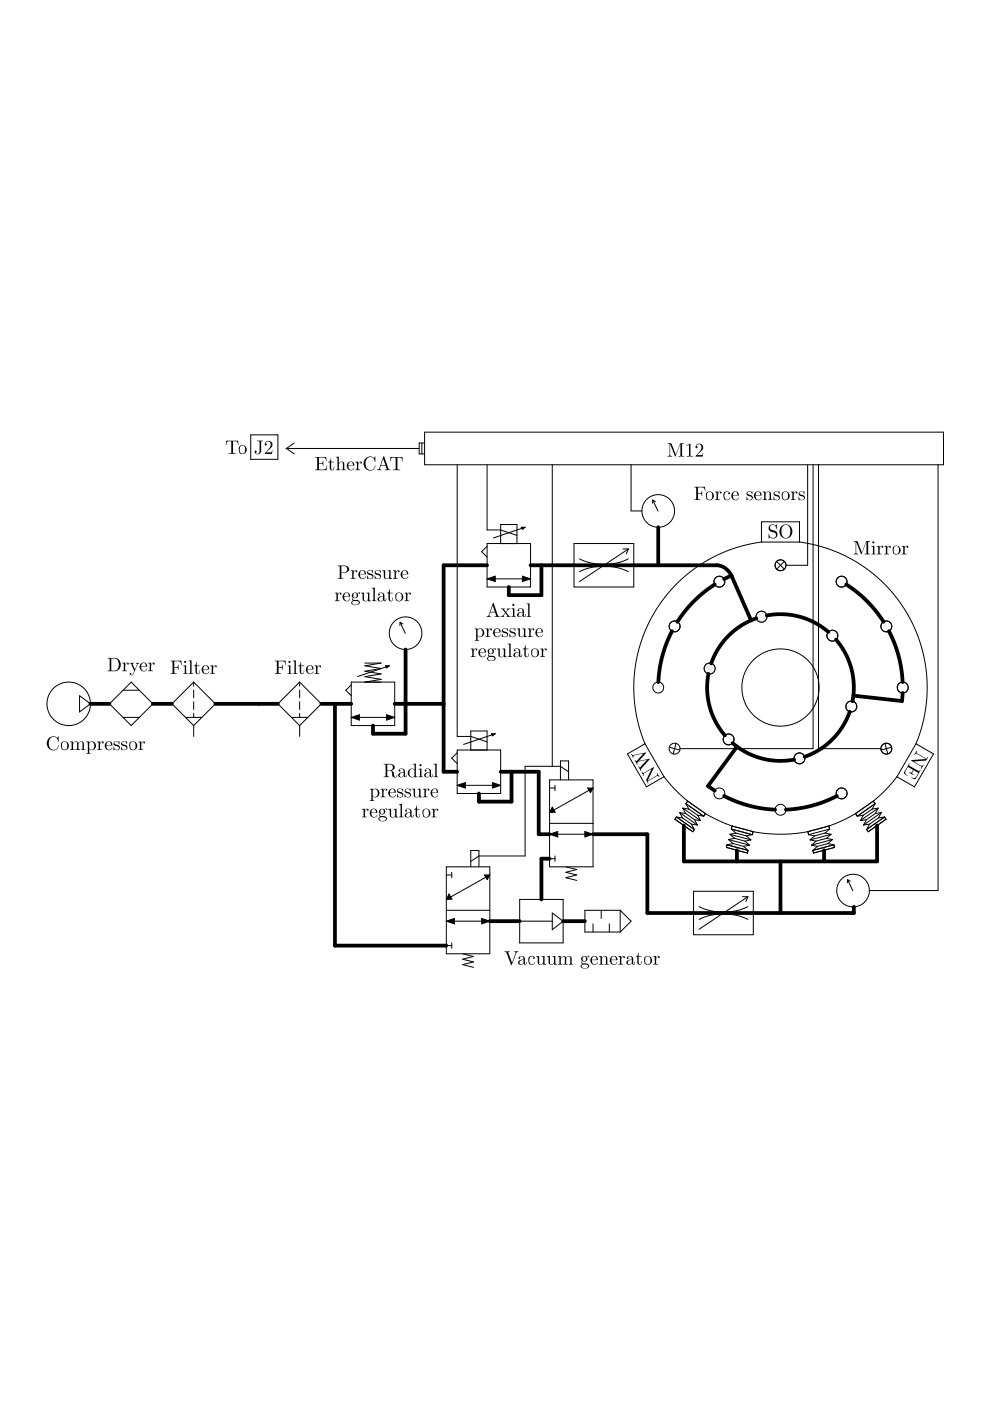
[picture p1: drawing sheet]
<svg xmlns="http://www.w3.org/2000/svg" width="210mm" height="297mm" viewBox="0 0 210 297" stroke-linecap="round" stroke-linejoin="round" font-family="sans-serif">
<path d="M141.5 94h.9l.9 2.4 .9-2.4h.8l-.4 .3v2.3l.4 .1v.1h-1.2v-.1l.5-.1v-2.5l-1.1 2.7-1.1-2.7v2.4l.4 .3h-1l.5-.4v-2.2l-.5-.1zM145.5 94.3l.9-.2v2.5l.5 .1v.1h-1.3v-.1l.5-.1v-2.3l-.6 .1zM147.7 94.3a.89 .89 0 0 1 1.3 .3 .89 .89 0 0 1-.5 1.2l-.7 .7h1.1l.2-.4-.1 .7h-1.5l.8-1a.86 .86 0 0 0 .5-.9 .86 .86 0 0 0-.6-.7l-.4 .1-.2 .3a.22 .22 0 0 1 .3 .2 .22 .22 0 0 1-.2 .2 .22 .22 0 0 1-.2-.2z" fill="#000"/>
<g fill="none" stroke="#000" stroke-width=".21">
<path d="M164.7 119l1.6 1.7M166.3 119l-1.6 1.7"/>
<circle cx="165.5" cy="119.8" r="1.15"/>
<circle cx="143" cy="132.8" r="1.15"/>
<circle cx="152.5" cy="123.3" r="1.15"/>
<circle cx="161.5" cy="130.7" r="1.15"/>
<circle cx="176.5" cy="134.8" r="1.15"/>
<circle cx="178.4" cy="123.3" r="1.15"/>
<circle cx="187.9" cy="132.8" r="1.15"/>
<circle cx="139.6" cy="145.8" r="1.15"/>
<circle cx="150.5" cy="141.7" r="1.15"/>
<circle cx="154.5" cy="156.8" r="1.15"/>
<circle cx="165.5" cy="145.8" r="8.2"/>
<circle cx="180.5" cy="149.8" r="1.15"/>
<circle cx="187.9" cy="158.7" r="1.15"/>
<circle cx="191.4" cy="145.8" r="1.15"/>
<circle cx="152.5" cy="168.2" r="1.15"/>
<circle cx="169.5" cy="160.8" r="1.15"/>
<circle cx="178.4" cy="168.2" r="1.15"/>
</g>
<g fill="#f2f2f2">
<circle cx="161.5" cy="130.7" r="1.15"/>
<circle cx="150.5" cy="141.7" r="1.15"/>
</g>
<g fill="none" stroke="#000" stroke-width=".21">
<path d="M53.2 92.2h5.7v5.2h-5.7zM60.6 95.1h28.3M60.7 95.1l1.7 1.1M62.4 93.9l-1.7 1.2M89.4 93.9v2.3M90 91.6h110v6.9h-110zM90 93.9h-1.1v2.3h1.1M96.9 98.5v57.6h2.9l3.5 1.2M103.3 98.5v13.9h2.9l3.4 1.1M117.1 98.5v64M133.8 98.5v9.8h2.3M171.2 98.5v21.3h-4.6"/>
<path d="M172.4 98.5v60.2h-28.2M173.5 98.5v60.2h13.3M198.9 98.5v90.3h-14.6M103.3 115.2h9.2v9.3h-9.2zM103.3 115.8l-1.2 1.2 1.2 1.1M106.2 115.2v-4h3.4v4M110.5 111.8h.8l-.5 .4zM111.3 111.8l-6.7 2.3M121.7 115.2h12.7v9.3h-12.7zM122.9 118.5a12.1 12.1 0 0 0 10.3 0M132.1 116.4h1.1M133.2 116.4l-10.3 6.9"/>
<path d="M133.2 116.4l-.4 1M138.4 106l1.1 2.4M138.4 106l-.1 .7M138.4 106l.6 .4M161.4 114.9l-3.5 .7-3.4 1.1-3.3 1.4-3 1.8-2.8 2.1-2.6 2.5-2.3 2.7-2 3-1.6 3.2-1.2 3.4-.8 3.4-.5 3.5v3.6l.4 3.6 .8 3.5 1.2 3.3M161.4 114.9v-4.3h8.1v4.3M161.4 114.9h8.1M169.5 114.9l3.5 .7 3.4 1 3.3 1.5 3.1 1.8 2.7 2.1 2.6 2.5 2.3 2.7 2 3 1.6 3.2 1.2 3.4 .9 3.4 .4 3.6v3.6l-.3 3.4-.8 3.5-1.2 3.4M84.8 131.9l1.1 2.4M84.8 131.9v.7M84.8 131.9l.6 .4M103.3 122.7h7.5"/>
<path d="M103.3 122.7l1.7-.5v1.1zM110.8 122.2l1.7 .5-1.7 .6zM122.9 121.2a12.1 12.1 0 0 1 10.3 0M16.9 147.5l2.3 1.7-2.3 1.8zM23.2 149.2l4.6-4.6 4.6 4.6-4.6 4.6zM26.1 152.1h3.4M26.1 146.3h3.4M39.3 152.1h3.5M41.1 144.6l-4.6 4.6 4.6 4.6M41.1 144.6l4.6 4.6-4.6 4.6M41.1 144.6v.9M41.1 146.3v1.6"/>
<path d="M41.1 148.8v1.6M41.1 151.3v.8M41.1 153.8v2.3M61.8 152.1h3.5M63.5 144.6l-4.6 4.6 4.6 4.6M63.5 144.6l4.6 4.6-4.6 4.6M63.5 144.6v.9M63.5 146.3v1.6M63.5 148.8v1.6M63.5 151.3v.8M63.5 153.8v2.3M74.5 144.6h9.2v9.2h-9.2z"/>
<path d="M74.5 152.1h7.5M74.5 152.1l1.7-.6v1.2zM74.5 145.2l-1.2 1.1 1.2 1.2M77.4 140.6h3.4l-3.4 .6 3.4 .5-3.4 .6 3.4 .6-3.4 .6 3.4 .5-3.4 .6M81.7 141.2h.8l-.5 .4zM82 151.5l1.7 .6-1.7 .6zM82.5 141.2l-6.7 2.2M96.9 159h9.3v9.2h-9.3zM96.9 159.6l-1.1 1.1 1.1 1.2M99.8 159v-4h3.5v4M104.2 155.6h.8l-.6 .4zM105 155.6l-6.7 2.2"/>
<path d="M136.8 157.7l-3.8 2.1 4.1 7 3.7-2.1M136.8 157.7l4 7M141.9 158.4l2.2 .6M143.3 157.6l-.6 2.2M187.6 157.6l.6 2.2M189 158.4l-2.2 .6M194.2 157.7l3.7 2.1-4 7-3.7-2.1M194.2 157.7l-4 7M96.9 166.5h7.5M96.9 166.5l1.8-.6v1.2zM104.4 165.9l1.8 .6-1.8 .6zM116.5 165.4h9.2v18.4h-9.2z"/>
<path d="M116.5 174.6h9.2M116.5 167.1h1.2M116.5 176.9h7.5M116.5 176.9l1.7-.6v1.1zM117.1 171.1l.6 1.1-1.2 .1zM117.7 166.5v1.2M118.8 165.4v-4.1h1.8v4.1M120.6 163.6l-1.8-1.1h-7.5v19h-9.8l-1.7 1.1M124 176.3l1.7 .6-1.7 .5zM124.6 167.1h1.1l-.5 1zM125.7 167.1l-9.2 5.2M140.8 164.7l2.3 2.7 2.7 2.5"/>
<path d="M143.4 173.2l-.3 .5 3.8 2.6 .3-.4M143.4 173.2l3.8 2.7M143.4 173.2l1.3 .2M144.1 172.3l1.3 .2M144.1 172.3l.6 1.1M144.1 172.3l3.8 2.6M144.7 173.4l1.9 1.3M144.8 171.3l.6 1.2M144.8 171.3l1.2 .2M144.8 171.3l3.7 2.7M145.4 172.5l1.9 1.3M145.4 170.4l3.8 2.6"/>
<path d="M145.4 170.4l.6 1.1M145.8 169.9l-.4 .5M145.8 169.9l3.8 2.6M146 171.5l1.9 1.4M146.6 174.7l1.3 .2M146.6 174.7l.6 1.2M147.3 173.8l1.2 .2M147.3 173.8l.6 1.1M147.9 172.9l1.3 .1M147.9 172.9l.6 1.1M149.6 172.5l2.8 1.5 2.8 1.1M149.6 172.5l-.4 .5"/>
<path d="M154.2 179.1l-.2 .6 4.5 1.2 .1-.6M154.2 179.1l4.4 1.2M154.5 178l.9 .9M154.5 178l4.4 1.2M154.8 176.9l.9 .8M154.8 176.9l4.4 1.2M155.1 175.8l4.4 1.2M155.1 175.8l.9 .8M155.2 175.1l-.1 .7M155.2 175.1l4.5 1.2M155.4 178.9l2.2 .6M155.4 178.9l-1.2 .2"/>
<path d="M155.7 177.7l2.2 .6M155.7 177.7l-1.2 .3M156 176.6l-1.2 .3M156 176.6l2.2 .6M157.6 179.5l1 .8M157.9 178.3l1 .9M158.2 177.2l1 .9M158.9 179.2l-1.3 .3M159.2 178.1l-1.3 .2M159.5 177l-1.3 .2M159.7 176.3l2.9 .4 2.9 .2 2.9-.2 2.9-.4M159.7 176.3l-.2 .7"/>
<path d="M171.3 176.3l.2 .7M171.5 177l1.2 .2M171.8 178.1l1.2 .2M172.1 179.2l1.2 .3M172.7 177.2l-.9 .9M173 178.3l-.9 .9M173.3 179.5l-1 .8M174.9 176.6l1.3 .3M174.9 176.6l-2.2 .6M175.2 177.7l1.3 .3M175.2 177.7l-2.2 .6M175.5 178.9l1.3 .2"/>
<path d="M175.5 178.9l-2.2 .6M175.7 175.1l.2 .7M175.7 175.1l-4.4 1.2M175.9 175.8l-1 .8M175.9 175.8l-4.4 1.2M176.2 176.9l-1 .8M176.2 176.9l-4.4 1.2M176.5 178l-1 .9M176.5 178l-4.4 1.2M176.8 179.1l.1 .6M176.8 179.1l-4.5 1.2M176.9 179.7l-4.4 1.2-.2-.6"/>
<path d="M181.4 172.5l-2.8 1.4-2.9 1.2M181.4 172.5l.4 .5M183 172.9l-1.2 .1M183 172.9l-.6 1.1M183.7 173.8l-1.3 .2M183.7 173.8l-.6 1.1M184.4 174.7l-1.3 .2M184.4 174.7l-.7 1.2M184.9 171.5l-1.9 1.4M185.2 169.9l-3.8 2.6M185.2 169.9l.3 .5M185.5 170.4l-3.7 2.6"/>
<path d="M185.5 170.4l-.6 1.1M185.6 172.5l-1.9 1.3M186.2 171.3l-.6 1.2M186.2 171.3l-1.3 .2M186.2 171.3l-3.8 2.7M186.2 173.4l-1.8 1.3M186.9 172.3l-1.3 .2M186.9 172.3l-.7 1.1M186.9 172.3l-3.8 2.6M187.5 173.2l.4 .5-3.8 2.6-.4-.4M187.5 173.2l-3.8 2.7M187.5 173.2l-1.3 .2"/>
<path d="M190.2 164.7l-2.4 2.7-2.6 2.5M94.6 183.8h9.2v18.4h-9.2zM94.6 195.3h7.5M94.6 193h9.2M94.6 185.5h1.2M94.6 195.3l1.8-.6v1.2zM95.2 189.5l.6 1.1-1.2 .1zM95.8 184.9v1.2M95.8 199.9v1.2M99.8 183.8v-3.5h1.7v3.5M102.1 194.7l1.7 .6-1.7 .6zM102.7 185.5h1.1l-.5 1z"/>
<path d="M103.8 185.5l-9.2 5.2M110.2 190.7h9.2v9.2h-9.2zM110.2 195.3h6.9M116.5 182.1h1.2M117.1 193.6l2.3 1.7-2.3 1.8zM117.7 181.5v1.1M120 183.8l2.3 .6-2.3 .5 2.3 .6-2.3 .6 2.3 .6M125.7 195.9v1.7M127.5 193v1.7M129.2 195.9v1.7M131.5 193h-7.5v4.6h7.5M131.5 193l2.3 2.3-2.3 2.3"/>
<path d="M131.5 193v4.6M147 189h12.7v9.2h-12.7zM148.2 192.2a12.1 12.1 0 0 0 10.4 0M148.2 194.9a12.1 12.1 0 0 1 10.4 0M157.4 190.1h1.2M158.6 190.1l-10.4 6.9M158.6 190.1l-.5 1M179.7 186.5l1.1 2.4M179.7 186.5l-.1 .7M179.7 186.5l.6 .3M94.6 200.5h1.2M98.1 202.2l2.3 .6-2.3 .6 2.3 .5-2.3 .6 2.3 .6"/>
<circle cx="139.6" cy="108.3" r="3.5"/>
<circle cx="165.5" cy="119.8" r="1.15"/>
<circle cx="86" cy="134.2" r="3.5"/>
<circle cx="143" cy="132.8" r="1.15"/>
<circle cx="152.5" cy="123.3" r="1.15"/>
<circle cx="161.5" cy="130.7" r="1.15"/>
<circle cx="176.5" cy="134.8" r="1.15"/>
<circle cx="178.4" cy="123.3" r="1.15"/>
<circle cx="187.9" cy="132.8" r="1.15"/>
<circle cx="14.6" cy="149.2" r="4.6"/>
<circle cx="143" cy="158.7" r="1.15"/>
<circle cx="150.5" cy="141.7" r="1.15"/>
<circle cx="154.5" cy="156.8" r="1.15"/>
<circle cx="180.5" cy="149.8" r="1.15"/>
<circle cx="187.9" cy="158.7" r="1.15"/>
<circle cx="191.4" cy="145.8" r="1.15"/>
<circle cx="165.5" cy="171.7" r="1.15"/>
<circle cx="169.5" cy="160.8" r="1.15"/>
<circle cx="178.4" cy="168.2" r="1.15"/>
<circle cx="180.9" cy="188.8" r="3.5"/>
</g>
<g fill="none" stroke="#000" stroke-width=".8">
<path d="M103.3 119.8h-9.2v43.8h2.8M112.5 119.8h39.5M114.8 119.8v6.4h-6.9v-1.7M139.6 111.8v8M151.9 119.9a3.7 3.7 0 0 1 3.2 2.1M86 137.7v17.9h-6.9v-1.8M142.5 133.8l-1.2 2.6-.9 2.6-.5 2.8-.3 2.8M151.5 123.9l-2.2 1.7-2.1 1.8-1.9 2.1-1.7 2.3M155.1 122l-1.6 .8M155.1 122l4.1 9.5M160.4 131.1l-3.2 1.5-2.7 2.2-2.2 2.7-1.5 3.1M162.6 130.5l3.5-.3 3.4 .5 3.3 1.3 2.8 2"/>
<path d="M177.3 135.6l1.9 2.9 1.3 3.2 .5 3.5-.2 3.5M179.4 123.9l2.3 1.7 2.1 1.9 1.9 2 1.6 2.3M188.5 133.8l1.2 2.6 .8 2.7 .6 2.7 .3 2.8M19.2 149.2h4M32.4 149.2h4.1M45.7 149.2h13.2M68.1 149.2h6.4M71 149.2v51.3h23.6M83.7 149.2h10.4M150.2 142.9l-.3 3.4 .6 3.5 1.2 3.2 2 2.9M155.3 157.6l2.9 1.9 3.3 1.3 3.4 .5 3.5-.3M156.3 158.3l-6.2 8.3 1.4 1"/>
<path d="M180.2 150.9l-1.6 3.1-2.1 2.8-2.8 2.2-3.1 1.5M191.4 146.9l-.2 1.7-10.3-1.1M106.2 163.6h8v13.3h2.3M108.5 163.6v6.4h-7v-1.8M125.7 176.9h11.6v16.7h43.7v-1.3M145 175v7.6h41v-7.6M153.5 168.8l2.6 1.1 2.6 .9 2.8 .6 2.8 .3M177.4 168.8l-2.6 1.1-2.6 .9-2.8 .6-2.8 .3M103.8 195.3h6.4M116.5 182.1h-1.7v8.6M119.4 195.3h4.6M156.2 180.3v2.3"/>
<path d="M165.5 182.6v11M174.7 180.3v2.3"/>
</g>
<g fill="#000">
<path d="M48 93.4h2.5v1a.64 .64 0 0 0-.3-.8 .64 .64 0 0 0-.8 .1v2.3l.6 .1v.1h-1.6v-.1l.6-.1v-2.3a.64 .64 0 0 0-.7-.1 .64 .64 0 0 0-.3 .8zM50.8 94.7a.93 .93 0 0 1 1.3 0 .93 .93 0 0 1 0 1.3 .93 .93 0 0 1-1.3 0l-.2-.9zM51 94.6a.99 .99 0 0 0 .4 1.6 .91 .91 0 0 0 .6-.9 .91 .91 0 0 0-.6-.8zM54.5 93.4h1.2v.1l-.3 .1v1.9a.67 .67 0 0 1-.7 .8 .67 .67 0 0 1-.7-.7l.4 .1-.1 .2-.1 .1a.47 .47 0 0 0 .6 .2 .47 .47 0 0 0 .2-.6v-1.9l-.5-.2zM56.3 93.7a.89 .89 0 0 1 1.4 .3 .89 .89 0 0 1-.6 1.3l-.7 .6h1.2l.2-.4-.1 .7h-1.6l.9-1a.86 .86 0 0 0 .4-.8 .86 .86 0 0 0-.6-.8l-.3 .1-.2 .3a.22 .22 0 0 1 .3 .2 .22 .22 0 0 1-.2 .3 .22 .22 0 0 1-.3-.3z"/>
<path d="M66.8 96.9h2.4l.1 .9a.89 .89 0 0 0-.9-.8h-.7l-.1 1.2 .6-.1 .3-.4v1.1l-.3-.5h-.6v1.2h1.3l.5-.9-.2 1.1h-2.4l.5-.3-.1-2.3-.4-.1zM70.1 97.1l.1 .8h.6v.1h-.6l.1 1.6 .4-.1 .1-.6a.48 .48 0 0 1-.3 .8 .48 .48 0 0 1-.6-.5v-1.2l-.3-.1 .4-.2zM71.2 96.9l.6-.1v1.5a.61 .61 0 0 1 .8-.4 .61 .61 0 0 1 .4 .7v.9l.3 .1v.1h-.9v-.1l.3-.1v-1.1a.45 .45 0 0 0-.5-.4 .45 .45 0 0 0-.4 .6l.1 .9 .3 .1v.1h-1l.4-.3-.1-2.3zM73.8 98.1a.71 .71 0 0 1 .9-.2 .71 .71 0 0 1 .3 .8h-1.1a.66 .66 0 0 0 .4 .9 .66 .66 0 0 0 .8-.4 .85 .85 0 0 1-1.1 .5 .85 .85 0 0 1-.5-1.2zM74.1 98.1l-.2 .5h.9a.5 .5 0 0 0-.1-.5 .5 .5 0 0 0-.6 0zM75.3 97.9h.6v.4a.4 .4 0 0 1 .4-.4 .4 .4 0 0 1 .4 .3 .18 .18 0 0 1-.3 0 .18 .18 0 0 1 .1-.2 .58 .58 0 0 0-.5 .7v.8l.4 .1v.1h-1.1l.4-.3v-1.3zM77.5 97.2a1.17 1.17 0 0 1 1.8-.1l.3-.3-.1 1.2a1.04 1.04 0 0 0-1.2-1.1 1.04 1.04 0 0 0-.8 1.4 1.04 1.04 0 0 0 .8 1.3 1.04 1.04 0 0 0 1.2-.9 1.09 1.09 0 0 1-.7 1.1 1.09 1.09 0 0 1-1.3-.5 1.55 1.55 0 0 1 0-2.1zM81.3 96.7l.2 .1 .9 2.7 .4 .1v.1h-1.1l.3-.3-.2-.7h-1.1l-.2 .7 .4 .3h-.9l.4-.4zM81.2 97.3l-.4 1.3h.9zM82.8 96.9h2.5v.9a.64 .64 0 0 0-.3-.7 .64 .64 0 0 0-.7 .1v2.2l.6 .2v.1h-1.6v-.1l.6-.2v-2.2a.64 .64 0 0 0-.8-.1 .64 .64 0 0 0-.3 .7z"/>
<path d="M147.2 103.2h2.3l.1 .9a.9 .9 0 0 0-.9-.8h-.6l-.1 .2v1.1l.6-.1 .3-.4v1.1l-.3-.5h-.6v1.1l.5 .1v.1h-1.3l.4-.3v-2.3l-.4-.1zM149.8 104.5a.93 .93 0 0 1 1.3 0 .93 .93 0 0 1 0 1.3 .93 .93 0 0 1-1.3 0l-.1-.9zM150.1 104.4a.99 .99 0 0 0 .3 1.6 .91 .91 0 0 0 .6-.9 .91 .91 0 0 0-.6-.8zM151.6 104.2h.6v.5a.4 .4 0 0 1 .3-.5 .4 .4 0 0 1 .5 .3 .18 .18 0 0 1-.3 .1 .18 .18 0 0 1 0-.3 .58 .58 0 0 0-.5 .8v.7l.4 .1v.1h-1l.3-.3v-1.2zM153.5 104.5a.6 .6 0 0 1 .7-.4 .6 .6 0 0 1 .5 .7l-.3-.1 .2-.3a.68 .68 0 0 0-.9 .1 .68 .68 0 0 0-.1 .8 .58 .58 0 0 0 .5 .7 .58 .58 0 0 0 .7-.5v.2a.74 .74 0 0 1-1.3 .1l-.1-.9zM155.3 104.4a.71 .71 0 0 1 .9-.2 .71 .71 0 0 1 .4 .9h-1.2a.66 .66 0 0 0 .4 .8 .66 .66 0 0 0 .9-.4 .85 .85 0 0 1-1.2 .5 .85 .85 0 0 1-.4-1.1zM155.6 104.4l-.2 .6h1a.5 .5 0 0 0-.2-.6 .5 .5 0 0 0-.6 0zM158.4 104.3l1.1-.1v.6a.59 .59 0 0 0-1-.4v.3l.3 .2a.64 .64 0 0 1 .8 .7 .64 .64 0 0 1-1.1 .3l-.2 .2 .1-.8a.56 .56 0 0 0 .4 .6 .56 .56 0 0 0 .6-.3l-.2-.3a.7 .7 0 0 1-.7-.2 .7 .7 0 0 1-.1-.8zM160.1 104.4a.71 .71 0 0 1 .9-.2 .71 .71 0 0 1 .4 .9h-1.2a.66 .66 0 0 0 .4 .8 .66 .66 0 0 0 .9-.4 .85 .85 0 0 1-1.2 .5 .85 .85 0 0 1-.4-1.1zM160.4 104.4l-.2 .6h1a.5 .5 0 0 0-.2-.6 .5 .5 0 0 0-.6 0zM161.7 104.2h.6v.4a.62 .62 0 0 1 .8-.4 .62 .62 0 0 1 .4 .8v.8l.3 .1v.1h-.9v-.1l.3-.1v-1.1a.45 .45 0 0 0-.6-.4 .45 .45 0 0 0-.3 .7v.8l.3 .1v.1h-.9l.3-.3v-1.2zM164.2 104.3l1-.1v.6a.59 .59 0 0 0-1-.4v.3l.3 .2a.64 .64 0 0 1 .8 .7 .64 .64 0 0 1-1.1 .3l-.2 .2 .1-.8a.56 .56 0 0 0 .4 .6 .56 .56 0 0 0 .7-.3l-.2-.3a.7 .7 0 0 1-.7-.2 .7 .7 0 0 1-.1-.8zM165.9 104.5a.93 .93 0 0 1 1.3 0 .93 .93 0 0 1 0 1.3 .93 .93 0 0 1-1.3 0l-.2-.9zM166.1 104.4a.99 .99 0 0 0 .4 1.6 .91 .91 0 0 0 .6-.9 .91 .91 0 0 0-.6-.8zM167.7 104.2h.6v.5a.4 .4 0 0 1 .3-.5 .4 .4 0 0 1 .5 .3 .18 .18 0 0 1-.3 .1 .18 .18 0 0 1 0-.3 .58 .58 0 0 0-.5 .8v.7l.4 .1v.1h-1l.3-.3v-1.2zM169.5 104.3l1.1-.1-.1 .6a.59 .59 0 0 0-1-.4v.3l.3 .2a.64 .64 0 0 1 .8 .7 .64 .64 0 0 1-1.1 .3l-.2 .2 .1-.8a.56 .56 0 0 0 .4 .6 .56 .56 0 0 0 .7-.3l-.2-.3a.7 .7 0 0 1-.7-.2 .7 .7 0 0 1-.1-.8z"/>
<path d="M163.2 111.4a.89 .89 0 0 1 1.2 .1l.3-.3v1a1 1 0 0 0-1.2-.8l-.3 .4 .2 .4 .2 .2a.97 .97 0 0 1 1.1 .4 .97 .97 0 0 1-.1 1.1 1 1 0 0 1-1.4 0l-.2 .3v-1a.79 .79 0 0 0 .6 .8 .79 .79 0 0 0 .9-.5l-.1-.4-.4-.2a.9 .9 0 0 1-.9-.5 .9 .9 0 0 1 .1-1zM165.7 111.6a1.46 1.46 0 0 1 2.2 .5 1.46 1.46 0 0 1-1 2.1 1.49 1.49 0 0 1-1.5-.9 1.49 1.49 0 0 1 .3-1.7zM166 111.6a1.59 1.59 0 0 0 .6 2.5 1.53 1.53 0 0 0 1-1.4 1.53 1.53 0 0 0-.9-1.4z"/>
<path d="M181 114.7l.8 .1 .9 2.3 1-2.3 .8-.1-.4 .3v2.3l.4 .1v.1h-1.2v-.1l.4-.1v-2.5l-1.1 2.7-1.1-2.6v2.3l.5 .3h-1l.4-.4v-2.2l-.4-.1zM184.8 115.8l.6-.1v1.6l.3 .2h-.9l.3-.3v-1.2zM184.9 115a.25 .25 0 0 1 .5 0 .25 .25 0 0 1-.5 0zM185.9 115.8l.6-.1v.5a.4 .4 0 0 1 .3-.5 .4 .4 0 0 1 .5 .3 .18 .18 0 0 1-.3 .1 .18 .18 0 0 1 0-.3 .58 .58 0 0 0-.5 .8v.7l.4 .1v.1h-1l.3-.3v-1.2zM187.5 115.8l.6-.1v.5a.4 .4 0 0 1 .3-.5 .4 .4 0 0 1 .5 .3 .18 .18 0 0 1-.3 .1 .18 .18 0 0 1 0-.3 .58 .58 0 0 0-.5 .8v.7l.4 .1v.1h-1l.3-.3v-1.2zM189.4 116a.93 .93 0 0 1 1.3 0 .93 .93 0 0 1 0 1.3 .93 .93 0 0 1-1.3 0l-.1-.8zM189.7 115.9a.99 .99 0 0 0 .3 1.6 .91 .91 0 0 0 .6-.9 .91 .91 0 0 0-.6-.8zM191.2 115.8l.6-.1v.5a.4 .4 0 0 1 .3-.5 .4 .4 0 0 1 .5 .3 .18 .18 0 0 1-.3 .1 .18 .18 0 0 1 0-.3 .58 .58 0 0 0-.5 .8v.7l.4 .1v.1h-1l.3-.3v-1.2z"/>
<path d="M71 125.7l.6-.1v.5a.4 .4 0 0 1 .3-.5 .4 .4 0 0 1 .5 .4 .18 .18 0 0 1-.3 0 .18 .18 0 0 1 .1-.3 .58 .58 0 0 0-.6 .8v.7l.4 .1v.2h-1l.3-.4v-1.2zM72.9 125.9a.71 .71 0 0 1 .9-.3 .71 .71 0 0 1 .3 .9h-1.1a.66 .66 0 0 0 .4 .9 .66 .66 0 0 0 .8-.5 .85 .85 0 0 1-1.1 .6 .85 .85 0 0 1-.4-1.2zM73.2 125.8l-.2 .6h1a.5 .5 0 0 0-.2-.6 .5 .5 0 0 0-.6 0zM74.8 125.8l.5-.2 .4 .2 .4-.2a.17 .17 0 0 1 .2 .1 .17 .17 0 0 1-.1 .2v-.2l-.4 .1a.64 .64 0 0 1-.1 .9 .64 .64 0 0 1-.8 0l-.1 .2a.84 .84 0 0 0 1 .3 .54 .54 0 0 1 .5 .7 .54 .54 0 0 1-.7 .4 .71 .71 0 0 1-.8 0 .71 .71 0 0 1-.2-.8l.2-.1-.1-.2 .1-.5-.2-.5zM74.8 127.5a.64 .64 0 0 0 .3 .7 .64 .64 0 0 0 .8-.1 .4 .4 0 0 0 .1-.6 .4 .4 0 0 0-.6-.1zM75 125.9l-.1 .1a.51 .51 0 0 0 .4 .8 .5 .5 0 0 0 .3-.6 .5 .5 0 0 0-.5-.4zM76.6 125.7l.6-.1v1.6a.48 .48 0 0 0 .6 .2 .48 .48 0 0 0 .2-.6v-.9l-.3-.2 .6-.1v1.6l.3 .3h-.6v-.4a.6 .6 0 0 1-.7 .4 .6 .6 0 0 1-.4-.7v-.8zM78.9 124.6h.6v2.5l.3 .4h-.9l.3-.4v-2.2zM80.3 125.7a.7 .7 0 0 1 .8-.1 .7 .7 0 0 1 .4 .7l.1 1h.2v-.4a.34 .34 0 0 1-.1 .5 .34 .34 0 0 1-.5-.3 .57 .57 0 0 1-.7 .4 .57 .57 0 0 1-.3-.8l1-.3a.51 .51 0 0 0-.2-.6 .51 .51 0 0 0-.7 .1 .19 .19 0 0 1 .2 .2 .19 .19 0 0 1-.1 .2 .19 .19 0 0 1-.2-.2zM80.5 126.7a.43 .43 0 0 0-.1 .5 .43 .43 0 0 0 .6 .2 .43 .43 0 0 0 .2-.5v-.4zM82.6 124.9l.1 .8h.6v.1h-.6l.1 1.5h.3l.1-.6a.48 .48 0 0 1-.2 .8 .48 .48 0 0 1-.6-.6v-1.1l-.4-.1 .4-.3zM83.9 125.9a.93 .93 0 0 1 1.3 0 .93 .93 0 0 1 0 1.3 .93 .93 0 0 1-1.3 0l-.1-.8zM84.2 125.9a.99 .99 0 0 0 .4 1.5 .91 .91 0 0 0 .6-.9 .91 .91 0 0 0-.6-.8zM85.8 125.7l.5-.1v.5a.4 .4 0 0 1 .4-.5 .4 .4 0 0 1 .4 .4 .18 .18 0 0 1-.3 0 .18 .18 0 0 1 .1-.3 .58 .58 0 0 0-.5 .8v.7l.4 .1v.2h-1l.3-.4v-1.2z"/>
<path d="M71.6 119.9h1.5a.78 .78 0 0 1 .9 .7 .78 .78 0 0 1-.9 .8h-.7v1.1l.4 .1v.1h-1.2l.4-.3v-2.3l-.4-.1zM72.4 120.1v1.2h.5a.64 .64 0 0 0 .7-.6 .64 .64 0 0 0-.7-.7zM74.4 120.9h.6v.5a.4 .4 0 0 1 .3-.5 .4 .4 0 0 1 .4 .3 .18 .18 0 0 1-.2 .1 .18 .18 0 0 1 0-.3 .58 .58 0 0 0-.5 .8v.7l.4 .1v.1h-1l.3-.3v-1.2zM76.2 121.2a.71 .71 0 0 1 .9-.3 .71 .71 0 0 1 .4 .9h-1.2a.66 .66 0 0 0 .4 .8 .66 .66 0 0 0 .9-.4 .85 .85 0 0 1-1.2 .6 .85 .85 0 0 1-.4-1.2zM76.5 121.1l-.2 .6h1a.5 .5 0 0 0-.1-.6 .5 .5 0 0 0-.7 0zM78 121l1.1-.1v.6a.59 .59 0 0 0-1-.4v.3l.2 .2a.64 .64 0 0 1 .9 .7 .64 .64 0 0 1-1.1 .3l-.3 .2 .1-.8a.56 .56 0 0 0 .4 .6 .56 .56 0 0 0 .7-.3l-.2-.3a.7 .7 0 0 1-.7-.2 .7 .7 0 0 1-.1-.8zM79.6 121l1.1-.1v.6a.59 .59 0 0 0-1-.4v.3l.2 .2a.64 .64 0 0 1 .9 .7 .64 .64 0 0 1-1.1 .3l-.3 .2 .1-.8a.56 .56 0 0 0 .4 .6 .56 .56 0 0 0 .7-.3l-.2-.3a.7 .7 0 0 1-.7-.2 .7 .7 0 0 1-.1-.8zM81.1 120.9h.6v1.6a.48 .48 0 0 0 .6 .1 .48 .48 0 0 0 .2-.6v-.8l-.3-.3h.6v1.6l.3 .2-.6 .1v-.4a.6 .6 0 0 1-.7 .4 .6 .6 0 0 1-.4-.7v-.9zM83.3 120.9h.6v.5a.4 .4 0 0 1 .4-.5 .4 .4 0 0 1 .4 .3 .18 .18 0 0 1-.3 .1 .18 .18 0 0 1 .1-.3 .58 .58 0 0 0-.6 .8l.1 .7 .3 .1v.1h-1l.4-.3-.1-1.2zM85.2 121.2a.71 .71 0 0 1 .9-.3 .71 .71 0 0 1 .4 .9h-1.2a.66 .66 0 0 0 .4 .8 .66 .66 0 0 0 .8-.4 .85 .85 0 0 1-1.1 .6 .85 .85 0 0 1-.4-1.2zM85.5 121.1l-.2 .6h1a.5 .5 0 0 0-.2-.6 .5 .5 0 0 0-.6 0z"/>
<path d="M99.8 137.5h.6v.4a.4 .4 0 0 1 .3-.4 .4 .4 0 0 1 .5 .3 .18 .18 0 0 1-.3 .1 .18 .18 0 0 1 .1-.3 .58 .58 0 0 0-.6 .7v.8l.4 .1v.1h-1l.3-.3v-1.2zM101.7 137.7a.71 .71 0 0 1 .9-.2 .71 .71 0 0 1 .3 .9h-1.1a.66 .66 0 0 0 .4 .8 .66 .66 0 0 0 .8-.4 .85 .85 0 0 1-1.1 .5 .85 .85 0 0 1-.4-1.1zM102 137.7l-.2 .6h1a.5 .5 0 0 0-.2-.6 .5 .5 0 0 0-.6 0zM103.6 137.7l.5-.2 .4 .1 .4-.2a.17 .17 0 0 1 .2 .2 .17 .17 0 0 1-.1 .2v-.3l-.4 .2a.64 .64 0 0 1-.1 .9 .64 .64 0 0 1-.8 0l-.1 .2a.84 .84 0 0 0 1 .3 .54 .54 0 0 1 .5 .6 .54 .54 0 0 1-.7 .4 .71 .71 0 0 1-.8 0 .71 .71 0 0 1-.2-.7l.2-.2-.1-.2 .1-.5-.2-.4zM103.6 139.4a.64 .64 0 0 0 .3 .7 .64 .64 0 0 0 .8-.2 .4 .4 0 0 0 .1-.5 .4 .4 0 0 0-.6-.1zM103.8 137.7l-.1 .2a.51 .51 0 0 0 .4 .7 .5 .5 0 0 0 .3-.6 .5 .5 0 0 0-.5-.4zM105.4 137.5h.6v1.6a.48 .48 0 0 0 .6 .1 .48 .48 0 0 0 .2-.6v-.8l-.3-.3h.6v1.6l.3 .2-.6 .1v-.4a.6 .6 0 0 1-.7 .4 .6 .6 0 0 1-.4-.7v-.9zM107.7 136.5l.6-.1v2.6l.3 .3h-.9l.3-.3v-2.3zM109.1 137.6a.7 .7 0 0 1 .8-.1 .7 .7 0 0 1 .4 .7l.1 1 .2-.1v-.4a.34 .34 0 0 1-.1 .6 .34 .34 0 0 1-.5-.3 .57 .57 0 0 1-.7 .3 .57 .57 0 0 1-.3-.8l1-.3a.51 .51 0 0 0-.2-.6 .51 .51 0 0 0-.7 .1 .19 .19 0 0 1 .2 .2 .19 .19 0 0 1-.1 .2 .19 .19 0 0 1-.2-.2zM109.3 138.5a.43 .43 0 0 0-.1 .6 .43 .43 0 0 0 .6 .2 .43 .43 0 0 0 .2-.6v-.4zM111.4 136.8l.1 .7h.6v.2h-.6l.1 1.5 .3-.1 .1-.5a.48 .48 0 0 1-.2 .7 .48 .48 0 0 1-.6-.5v-1.1l-.4-.1 .4-.3zM112.7 137.7a.93 .93 0 0 1 1.3 .1 .93 .93 0 0 1 0 1.3 .93 .93 0 0 1-1.3 0l-.1-.9zM113 137.7a.99 .99 0 0 0 .4 1.5 .91 .91 0 0 0 .6-.8 .91 .91 0 0 0-.6-.9zM114.6 137.5h.5v.4a.4 .4 0 0 1 .4-.4 .4 .4 0 0 1 .4 .3 .18 .18 0 0 1-.3 .1 .18 .18 0 0 1 .1-.3 .58 .58 0 0 0-.5 .7v.8l.4 .1v.1h-1l.3-.3v-1.2z"/>
<path d="M100.6 133.3l.6-.1v.3a.87 .87 0 0 1 1.2 0 .87 .87 0 0 1 0 1.2 .87 .87 0 0 1-1.2 .1l.1 .8 .3 .1v.2h-1l.4-.4-.1-2zM101.3 133.5l-.1 1.1a.54 .54 0 0 0 .7 .4 .54 .54 0 0 0 .4-.6 .65 .65 0 0 0-.1-.9 .65 .65 0 0 0-.9 0zM102.9 133.3l.6-.1v.5a.4 .4 0 0 1 .4-.5 .4 .4 0 0 1 .4 .4 .18 .18 0 0 1-.3 0 .18 .18 0 0 1 .1-.3 .58 .58 0 0 0-.6 .8l.1 .7 .3 .1v.2h-1l.4-.4-.1-1.2zM104.8 133.5a.71 .71 0 0 1 .9-.3 .71 .71 0 0 1 .4 .9h-1.2a.66 .66 0 0 0 .4 .8 .66 .66 0 0 0 .8-.4 .85 .85 0 0 1-1.1 .6 .85 .85 0 0 1-.4-1.2zM105.1 133.4l-.2 .6h1a.5 .5 0 0 0-.2-.6 .5 .5 0 0 0-.6 0zM106.6 133.3l1-.1v.6a.59 .59 0 0 0-1-.3v.2l.3 .2a.64 .64 0 0 1 .8 .8 .64 .64 0 0 1-1.1 .2l-.2 .2 .1-.7a.56 .56 0 0 0 .4 .6 .56 .56 0 0 0 .6-.4l-.1-.3a.7 .7 0 0 1-.8-.2 .7 .7 0 0 1 0-.8zM108.2 133.3l1-.1v.6a.59 .59 0 0 0-1-.3v.2l.3 .2a.64 .64 0 0 1 .8 .8 .64 .64 0 0 1-1.1 .2l-.2 .2 .1-.7a.56 .56 0 0 0 .4 .6 .56 .56 0 0 0 .7-.4l-.2-.3a.7 .7 0 0 1-.7-.2 .7 .7 0 0 1-.1-.8zM109.6 133.3l.6-.1 .1 1.6a.48 .48 0 0 0 .6 .2 .48 .48 0 0 0 .2-.6v-.9l-.3-.2 .6-.1v1.6l.3 .3h-.6v-.4a.6 .6 0 0 1-.7 .4 .6 .6 0 0 1-.5-.7v-.8zM111.9 133.3l.6-.1v.5a.4 .4 0 0 1 .3-.5 .4 .4 0 0 1 .5 .4 .18 .18 0 0 1-.3 0 .18 .18 0 0 1 0-.3 .58 .58 0 0 0-.5 .8v.7l.4 .1v.2h-1l.3-.4v-1.2zM113.8 133.5a.71 .71 0 0 1 .9-.3 .71 .71 0 0 1 .3 .9h-1.1a.66 .66 0 0 0 .4 .8 .66 .66 0 0 0 .8-.4 .85 .85 0 0 1-1.1 .6 .85 .85 0 0 1-.5-1.2zM114.1 133.4l-.2 .6h.9a.5 .5 0 0 0-.1-.6 .5 .5 0 0 0-.6 0z"/>
<path d="M104.5 127.8l.2 .1 .9 2.7 .4 .1v.1h-1.1l.3-.3-.2-.6h-1.1l-.2 .6 .4 .3h-.9l.4-.4zM104.5 128.4l-.5 1.3h.9zM106.2 129h.8l-.1 .3 .4 .4 .3-.4-.1-.3h.7l-.9 .8 1 1h-.9l.2-.2-.4-.6-.4 .5 .1 .3h-.7l.9-.9zM108.5 129h.6v1.6l.2 .2h-.9l.4-.3-.1-1.3zM108.6 128.2a.25 .25 0 0 1 .5 0 .25 .25 0 0 1-.5 0zM109.9 129.1a.7 .7 0 0 1 .8-.1 .7 .7 0 0 1 .4 .7l.1 1 .1-.1 .1-.4a.34 .34 0 0 1-.1 .6 .34 .34 0 0 1-.5-.3 .57 .57 0 0 1-.8 .3 .57 .57 0 0 1-.2-.8l1-.3a.51 .51 0 0 0-.2-.6 .51 .51 0 0 0-.7 .1 .19 .19 0 0 1 .2 .2 .19 .19 0 0 1-.2 .2 .19 .19 0 0 1-.2-.2zM110.1 130a.43 .43 0 0 0-.1 .6 .43 .43 0 0 0 .6 .1 .43 .43 0 0 0 .2-.5v-.4zM111.7 128l.6-.1v2.6l.3 .3h-.9l.3-.3v-2.3z"/>
<path d="M10.3 156.5a1.17 1.17 0 0 1 1.8 0l.3-.4v1.2a1.04 1.04 0 0 0-1.2-1.1 1.04 1.04 0 0 0-.9 1.4 1.04 1.04 0 0 0 .8 1.4 1.04 1.04 0 0 0 1.3-1 1.09 1.09 0 0 1-.8 1.1 1.09 1.09 0 0 1-1.3-.4 1.55 1.55 0 0 1 0-2.2zM13 157.5a.93 .93 0 0 1 1.3 0 .93 .93 0 0 1 .1 1.3 .93 .93 0 0 1-1.3 0l-.2-.9zM13.3 157.4a.99 .99 0 0 0 .4 1.6 .91 .91 0 0 0 .6-.9 .91 .91 0 0 0-.6-.8zM14.9 157.2h.6v.4a.61 .61 0 0 1 .5-.4 .61 .61 0 0 1 .6 .4 .61 .61 0 0 1 .8-.4 .61 .61 0 0 1 .4 .8v.8l.3 .1v.1h-.9v-.1l.3-.1v-1.1a.45 .45 0 0 0-.6-.4 .45 .45 0 0 0-.3 .6v.9l.4 .1v.1h-1v-.1l.3-.1v-1.1a.45 .45 0 0 0-.5-.4 .45 .45 0 0 0-.3 .6v.9l.3 .1v.1h-.9l.3-.3v-1.2zM18.3 157.2h.6v.3a.87 .87 0 0 1 1.2 0 .87 .87 0 0 1 0 1.2 .87 .87 0 0 1-1.2 .1v.8l.3 .1v.1h-.9l.3-.3v-2zM19 157.5l-.1 1a.54 .54 0 0 0 .6 .5 .54 .54 0 0 0 .5-.6 .65 .65 0 0 0-.1-.9 .65 .65 0 0 0-.9 0zM20.6 157.2h.6v.4a.4 .4 0 0 1 .3-.4 .4 .4 0 0 1 .5 .3 .18 .18 0 0 1-.3 .1 .18 .18 0 0 1 0-.3 .58 .58 0 0 0-.5 .8v.7l.4 .1v.1h-1l.3-.3v-1.2zM22.5 157.4a.71 .71 0 0 1 .9-.2 .71 .71 0 0 1 .3 .9h-1.1a.66 .66 0 0 0 .4 .8 .66 .66 0 0 0 .8-.4 .85 .85 0 0 1-1.1 .5 .85 .85 0 0 1-.5-1.1zM22.8 157.4l-.2 .6h.9a.5 .5 0 0 0-.1-.6 .5 .5 0 0 0-.6 0zM24.2 157.3l1.1-.1v.6a.59 .59 0 0 0-1-.4v.3l.3 .2a.64 .64 0 0 1 .8 .7 .64 .64 0 0 1-1.1 .3l-.2 .1v-.7a.56 .56 0 0 0 .5 .6 .56 .56 0 0 0 .6-.3l-.2-.3a.7 .7 0 0 1-.7-.2 .7 .7 0 0 1-.1-.8zM25.8 157.3l1.1-.1v.6a.59 .59 0 0 0-1-.4v.3l.3 .2a.64 .64 0 0 1 .8 .7 .64 .64 0 0 1-1.1 .3l-.2 .1 .1-.7a.56 .56 0 0 0 .4 .6 .56 .56 0 0 0 .6-.3l-.2-.3a.7 .7 0 0 1-.7-.2 .7 .7 0 0 1-.1-.8zM27.5 157.5a.93 .93 0 0 1 1.3 0 .93 .93 0 0 1 0 1.3 .93 .93 0 0 1-1.3 0l-.1-.9zM27.8 157.4a.99 .99 0 0 0 .4 1.6 .91 .91 0 0 0 .6-.9 .91 .91 0 0 0-.6-.8zM29.3 157.2h.6v.4a.4 .4 0 0 1 .4-.4 .4 .4 0 0 1 .4 .3 .18 .18 0 0 1-.3 .1 .18 .18 0 0 1 .1-.3 .58 .58 0 0 0-.5 .8v.7l.4 .1v.1h-1.1l.4-.3v-1.2z"/>
<path d="M22.8 139.5h1.5a1.42 1.42 0 0 1 1.3 1.4 1.42 1.42 0 0 1-1.3 1.4h-1.5l.4-.3v-2.3l-.4-.1zM23.6 139.6v2.6a1.29 1.29 0 0 0 1.6-1.3 1.29 1.29 0 0 0-1.6-1.3zM25.9 140.5h.6v.4a.4 .4 0 0 1 .3-.4 .4 .4 0 0 1 .5 .3 .18 .18 0 0 1-.3 .1 .18 .18 0 0 1 .1-.3 .58 .58 0 0 0-.6 .8v.7l.4 .1v.1h-1l.3-.3v-1.2zM27.5 140.5h.9l-.3 .3 .5 1.2 .4-1.1-.1-.4h.6l-.4 .4-.7 1.8a.55 .55 0 0 1-.7 .4l-.2-.3a.17 .17 0 0 1 .2-.2 .17 .17 0 0 1 .1 .2l-.1 .2a.64 .64 0 0 0 .8-.7l-.7-1.5zM29.8 140.7a.71 .71 0 0 1 1-.2 .71 .71 0 0 1 .3 .9h-1.2a.66 .66 0 0 0 .4 .8 .66 .66 0 0 0 .9-.4 .85 .85 0 0 1-1.1 .5 .85 .85 0 0 1-.5-1.1zM30.2 140.7l-.3 .6h1a.5 .5 0 0 0-.1-.6 .5 .5 0 0 0-.6 0zM31.4 140.5h.6v.4a.4 .4 0 0 1 .3-.4 .4 .4 0 0 1 .5 .3 .18 .18 0 0 1-.3 .1 .18 .18 0 0 1 .1-.3 .58 .58 0 0 0-.6 .8v.7l.4 .1v.1h-1l.3-.3v-1.2z"/>
<path d="M36.2 140.1h2.2l.1 .9a.9 .9 0 0 0-.8-.8h-.7v.2v1h.5l.3-.5v1.1l-.3-.4-.5-.1v1.2l.5 .1v.1h-1.3l.4-.3v-2.3l-.4-.1zM38.9 141.1h.6v1.6l.3 .2h-.9l.3-.3v-1.3zM39 140.3a.25 .25 0 0 1 .5 0 .25 .25 0 0 1-.5 0zM40 140.1l.6-.1v2.6l.3 .3h-.9l.3-.3v-2.3zM41.6 140.3l.1 .8h.6v.1h-.6l.2 1.6 .3-.1 .1-.6a.48 .48 0 0 1-.2 .8 .48 .48 0 0 1-.7-.5v-1.2l-.3-.1 .4-.2zM43 141.3a.71 .71 0 0 1 .9-.2 .71 .71 0 0 1 .4 .8h-1.2a.66 .66 0 0 0 .4 .9 .66 .66 0 0 0 .8-.4 .85 .85 0 0 1-1.1 .5 .85 .85 0 0 1-.4-1.2zM43.3 141.3l-.2 .5h1a.5 .5 0 0 0-.2-.5 .5 .5 0 0 0-.6 0zM44.6 141.1h.6v.4a.4 .4 0 0 1 .3-.4 .4 .4 0 0 1 .5 .3 .18 .18 0 0 1-.3 0 .18 .18 0 0 1 0-.2 .58 .58 0 0 0-.5 .7v.8l.4 .1v.1h-1l.3-.3v-1.3z"/>
<path d="M58.3 140.1h2.2l.2 .9a.9 .9 0 0 0-.9-.8h-.6l-.1 .2v1h.6l.3-.5v1.1l-.3-.4-.6-.1v1.2l.5 .1v.1h-1.3l.4-.3v-2.3l-.4-.1zM61 141.1h.6v1.6l.3 .2h-.9l.3-.3v-1.3zM61.2 140.3a.22 .22 0 0 1 .4 0 .22 .22 0 0 1-.4 0zM62.1 140.1l.6-.1v2.6l.4 .3h-1l.3-.3v-2.3zM63.7 140.3l.1 .8h.6v.1h-.6l.2 1.6 .3-.1 .1-.6a.48 .48 0 0 1-.2 .8 .48 .48 0 0 1-.6-.5v-1.2l-.4-.1 .4-.2zM65.1 141.3a.71 .71 0 0 1 .9-.2 .71 .71 0 0 1 .4 .8h-1.2a.66 .66 0 0 0 .4 .9 .66 .66 0 0 0 .9-.4 .85 .85 0 0 1-1.2 .5 .85 .85 0 0 1-.4-1.2zM65.4 141.3l-.2 .5h1a.5 .5 0 0 0-.2-.5 .5 .5 0 0 0-.6 0zM66.7 141.1h.6v.4a.4 .4 0 0 1 .3-.4 .4 .4 0 0 1 .5 .3 .18 .18 0 0 1-.3 0 .18 .18 0 0 1 0-.2 .58 .58 0 0 0-.5 .7v.8l.4 .1v.1h-1l.3-.3v-1.3z"/>
<path d="M194.3 159.2l.2 .5 1.9 1.1 .3-.3 .1 .1-.4 .6-2.7 .2 1.7 1 .4-.2-.4 .8-.1-.5-2.1-1.3 3.1-.3-2-1.1-.5 .2zM192.8 161.8l.1 .1-.1 .4 1.9 1.2 .5-.2-1.1 2-.9-.4a.89 .89 0 0 0 1.1-.4l.4-.6-1-.6-.3 .5 .3 .5-1-.5 .6-.1 .3-.5-1-.6-.7 1.2 .5 .8-.8-.7z"/>
<path d="M76.8 171.5h.6v.4a.4 .4 0 0 1 .3-.4 .4 .4 0 0 1 .5 .3 .18 .18 0 0 1-.3 0 .18 .18 0 0 1 0-.2 .58 .58 0 0 0-.5 .7v.8l.4 .1v.1h-1l.3-.3v-1.3zM78.6 171.7a.71 .71 0 0 1 .9-.2 .71 .71 0 0 1 .4 .8h-1.2a.66 .66 0 0 0 .4 .9 .66 .66 0 0 0 .9-.4 .85 .85 0 0 1-1.1 .5 .85 .85 0 0 1-.5-1.2zM79 171.7l-.3 .5h1a.5 .5 0 0 0-.1-.5 .5 .5 0 0 0-.6 0zM80.5 171.6l.5-.1 .5 .1 .4-.2a.17 .17 0 0 1 .2 .1 .17 .17 0 0 1-.1 .2l-.1-.2-.4 .2a.64 .64 0 0 1 0 .8 .64 .64 0 0 1-.9 .1l-.1 .1a.84 .84 0 0 0 1 .4 .54 .54 0 0 1 .5 .6 .54 .54 0 0 1-.6 .4 .71 .71 0 0 1-.8 0 .71 .71 0 0 1-.3-.7l.3-.2-.2-.2 .1-.5-.2-.4zM80.5 173.4a.64 .64 0 0 0 .4 .7 .64 .64 0 0 0 .7-.2 .4 .4 0 0 0 .1-.5 .4 .4 0 0 0-.5-.1zM80.7 171.7v.2a.51 .51 0 0 0 .3 .7 .5 .5 0 0 0 .4-.6 .5 .5 0 0 0-.5-.4zM82.3 171.5h.6v1.6a.48 .48 0 0 0 .7 .1 .48 .48 0 0 0 .2-.6v-.9l-.3-.2h.6v1.6l.3 .2h-.6v-.3a.6 .6 0 0 1-.7 .4 .6 .6 0 0 1-.5-.8v-.8zM84.6 170.5l.6-.1v2.6l.3 .3h-.9l.3-.3v-2.3zM86.1 171.6a.7 .7 0 0 1 .8-.1 .7 .7 0 0 1 .4 .7l.1 1 .1-.1 .1-.4a.34 .34 0 0 1-.1 .6 .34 .34 0 0 1-.5-.3 .57 .57 0 0 1-.8 .3 .57 .57 0 0 1-.2-.8l1-.3a.51 .51 0 0 0-.3-.6 .51 .51 0 0 0-.6 .1 .19 .19 0 0 1 .2 .2 .19 .19 0 0 1-.2 .2 .19 .19 0 0 1-.2-.2zM86.3 172.5a.43 .43 0 0 0-.1 .6 .43 .43 0 0 0 .5 .1 .43 .43 0 0 0 .3-.5v-.4zM88.3 170.7l.1 .8h.6v.1h-.6l.1 1.6 .4-.1 .1-.6a.48 .48 0 0 1-.3 .8 .48 .48 0 0 1-.6-.5v-1.2l-.3-.1 .4-.2zM89.7 171.7a.93 .93 0 0 1 1.3 0 .93 .93 0 0 1 0 1.3 .93 .93 0 0 1-1.3 .1l-.1-.9zM90 171.7a.99 .99 0 0 0 .4 1.5 .91 .91 0 0 0 .5-.8 .91 .91 0 0 0-.6-.9zM91.5 171.5h.6v.4a.4 .4 0 0 1 .3-.4 .4 .4 0 0 1 .5 .3 .18 .18 0 0 1-.3 0 .18 .18 0 0 1 0-.2 .58 .58 0 0 0-.5 .7v.8l.4 .1v.1h-1l.3-.3v-1.3z"/>
<path d="M78.4 167.3l.6-.1v.3a.87 .87 0 0 1 1.2 0 .87 .87 0 0 1 0 1.2 .87 .87 0 0 1-1.2 .1v.8l.3 .1v.1h-.9l.3-.3v-2zM79.1 167.5l-.1 1.1a.54 .54 0 0 0 .6 .4 .54 .54 0 0 0 .5-.6 .65 .65 0 0 0-.1-.9 .65 .65 0 0 0-.9 0zM80.7 167.3l.6-.1v.5a.4 .4 0 0 1 .3-.5 .4 .4 0 0 1 .5 .3 .18 .18 0 0 1-.3 .1 .18 .18 0 0 1 0-.3 .58 .58 0 0 0-.5 .8v.7l.4 .1v.1h-1l.3-.3v-1.2zM82.6 167.5a.71 .71 0 0 1 .9-.3 .71 .71 0 0 1 .3 .9h-1.1a.66 .66 0 0 0 .4 .8 .66 .66 0 0 0 .8-.4 .85 .85 0 0 1-1.1 .6 .85 .85 0 0 1-.5-1.2zM82.9 167.4l-.2 .6h.9a.5 .5 0 0 0-.1-.6 .5 .5 0 0 0-.6 0zM84.3 167.3l1.1-.1v.6a.59 .59 0 0 0-1-.3v.2l.3 .2a.64 .64 0 0 1 .8 .7 .64 .64 0 0 1-1.1 .3l-.2 .2 .1-.8a.56 .56 0 0 0 .4 .6 .56 .56 0 0 0 .6-.3l-.2-.3a.7 .7 0 0 1-.7-.2 .7 .7 0 0 1-.1-.8zM85.9 167.3l1.1-.1v.6a.59 .59 0 0 0-1-.3v.2l.3 .2a.64 .64 0 0 1 .8 .7 .64 .64 0 0 1-1.1 .3l-.2 .2 .1-.8a.56 .56 0 0 0 .4 .6 .56 .56 0 0 0 .6-.3l-.2-.3a.7 .7 0 0 1-.7-.2 .7 .7 0 0 1-.1-.8zM87.4 167.3l.6-.1v1.6a.48 .48 0 0 0 .6 .1 .48 .48 0 0 0 .3-.6v-.8l-.4-.2 .7-.1v1.6l.3 .2-.6 .1v-.4a.6 .6 0 0 1-.8 .4 .6 .6 0 0 1-.4-.7v-.9zM89.7 167.3l.6-.1v.5a.4 .4 0 0 1 .3-.5 .4 .4 0 0 1 .5 .3 .18 .18 0 0 1-.3 .1 .18 .18 0 0 1 0-.3 .58 .58 0 0 0-.5 .8v.7l.4 .1v.1h-1l.3-.3v-1.2zM91.5 167.5a.71 .71 0 0 1 1-.3 .71 .71 0 0 1 .3 .9h-1.2a.66 .66 0 0 0 .4 .8 .66 .66 0 0 0 .9-.4 .85 .85 0 0 1-1.1 .6 .85 .85 0 0 1-.5-1.2zM91.9 167.4l-.3 .6h1a.5 .5 0 0 0-.1-.6 .5 .5 0 0 0-.6 0z"/>
<path d="M81.3 162a2.84 2.84 0 0 1 2.1 .2 .65 .65 0 0 1 .3 .7 .65 .65 0 0 1-.7 .5 1 1 0 0 1 .6 1l.2 .4 .4-.4a.56 .56 0 0 1-.7 .5 .56 .56 0 0 1-.4-.8v-.4a.83 .83 0 0 0-1-.3v1.2h.4v.2h-1.2l.5-.3-.1-2.3-.4-.1zM82.1 162.1v1.2h.5a.66 .66 0 0 0 .7-.8 .66 .66 0 0 0-1-.4zM84.7 163.1a.7 .7 0 0 1 .8-.1 .7 .7 0 0 1 .4 .6l.1 1.1 .1-.1 .1-.4a.34 .34 0 0 1-.1 .6 .34 .34 0 0 1-.5-.3 .57 .57 0 0 1-.8 .3 .57 .57 0 0 1-.2-.8l1-.3a.51 .51 0 0 0-.3-.6 .51 .51 0 0 0-.6 .1 .19 .19 0 0 1 .2 .2 .19 .19 0 0 1-.2 .2 .19 .19 0 0 1-.2-.2zM84.9 164a.43 .43 0 0 0-.1 .6 .43 .43 0 0 0 .5 .1 .43 .43 0 0 0 .3-.5v-.4zM87.6 162l.6-.1v2.6l.3 .3h-.6v-.2a.88 .88 0 0 1-1.2-.1 .88 .88 0 0 1 0-1.2 .88 .88 0 0 1 1.2-.1v-1zM87.1 163.2a.97 .97 0 0 0 .2 1.5l.6-.3v-1l-.3-.3zM88.8 163l.6-.1v1.7l.2 .2h-.9l.4-.3v-1.3zM88.9 162.2a.25 .25 0 0 1 .5 0 .25 .25 0 0 1-.5 0zM90.2 163.1a.7 .7 0 0 1 .8-.1 .7 .7 0 0 1 .4 .6l.1 1.1 .1-.1 .1-.4a.34 .34 0 0 1-.1 .6 .34 .34 0 0 1-.5-.3 .57 .57 0 0 1-.8 .3 .57 .57 0 0 1-.2-.8l1-.3a.51 .51 0 0 0-.2-.6 .51 .51 0 0 0-.7 .1 .19 .19 0 0 1 .2 .2 .19 .19 0 0 1-.2 .2 .19 .19 0 0 1-.2-.2zM90.4 164a.43 .43 0 0 0-.1 .6 .43 .43 0 0 0 .6 .1 .43 .43 0 0 0 .2-.5v-.4zM92 162l.6-.1v2.6l.3 .3h-.9l.3-.3v-2.3z"/>
<path d="M136 163.7l.5 .2 2.1-1.3-1.3 2.9 2-1.1v-.5l.5 .8-.6-.2-1.9 1.2 .2 .4h-.1l-.4-.7 1.1-2.4-1.6 1v.5zM133.8 159.9l.6 .2 2.6-.5-1.5 1.7 2.3-.3-1.9 2.1 .1 .3-.1 .1-.6-1 .4 .2 1.5-1.6-1.8 .4-.3 .3 .1 .3-.1 .1-.6-1 .5 .2 1.4-1.6-2 .4-.2 .5z"/>
<path d="M107 201.7h1.1l-.4 .2 .9 2.2 .7-2-.3-.4h.9l-.4 .4-1 2.5-.2-.1-.9-2.5zM110.1 202.8a.7 .7 0 0 1 .8-.1 .7 .7 0 0 1 .4 .7l.1 1h.1l.1-.5a.34 .34 0 0 1-.1 .6 .34 .34 0 0 1-.5-.3 .57 .57 0 0 1-.8 .4 .57 .57 0 0 1-.2-.9l1-.3a.51 .51 0 0 0-.2-.6 .51 .51 0 0 0-.7 .1 .19 .19 0 0 1 .2 .2 .19 .19 0 0 1-.2 .2 .19 .19 0 0 1-.2-.2zM110.3 203.7a.43 .43 0 0 0-.1 .6 .43 .43 0 0 0 .6 .2 .43 .43 0 0 0 .2-.6v-.4zM112.1 203a.6 .6 0 0 1 .8-.4 .6 .6 0 0 1 .4 .7l-.3-.1 .2-.3a.68 .68 0 0 0-.9 .1 .68 .68 0 0 0-.1 .8 .58 .58 0 0 0 .5 .7 .58 .58 0 0 0 .7-.5v.2a.74 .74 0 0 1-1.3 .1l-.1-.9zM113.7 202.7h.6v1.6a.48 .48 0 0 0 .6 .1 .48 .48 0 0 0 .3-.6v-.8l-.4-.3h.7v1.6l.3 .2-.6 .1v-.4a.6 .6 0 0 1-.8 .4 .6 .6 0 0 1-.4-.7v-.9zM116 202.7h.6v1.6a.48 .48 0 0 0 .6 .1 .48 .48 0 0 0 .3-.6l-.1-.8-.3-.3h.7v1.6l.3 .2-.6 .1v-.4a.6 .6 0 0 1-.8 .4 .6 .6 0 0 1-.4-.7v-.9zM118.3 202.7h.6v.4a.61 .61 0 0 1 .5-.4 .61 .61 0 0 1 .6 .4 .61 .61 0 0 1 .8-.4 .61 .61 0 0 1 .4 .8v.8l.3 .1v.1h-.9v-.1l.3-.1v-1.1a.45 .45 0 0 0-.5-.4 .45 .45 0 0 0-.4 .6l.1 .9 .3 .1v.1h-1v-.1l.3-.1 .1-1.1a.45 .45 0 0 0-.6-.4 .45 .45 0 0 0-.3 .6v.9l.3 .1v.1h-.9l.3-.3v-1.2zM123.4 202.9l.5-.2 .4 .1 .5-.2a.17 .17 0 0 1 .2 .2 .17 .17 0 0 1-.2 .2v-.3l-.4 .2a.64 .64 0 0 1-.1 .9 .64 .64 0 0 1-.8 0l-.1 .2a.84 .84 0 0 0 1 .3 .54 .54 0 0 1 .5 .6 .54 .54 0 0 1-.7 .5 .71 .71 0 0 1-.7-.1 .71 .71 0 0 1-.3-.7l.3-.2-.2-.2 .1-.5-.2-.4zM123.4 204.6a.64 .64 0 0 0 .3 .7 .64 .64 0 0 0 .8-.1 .4 .4 0 0 0 .1-.6 .4 .4 0 0 0-.6-.1zM123.6 203l-.1 .1a.51 .51 0 0 0 .4 .7 .5 .5 0 0 0 .3-.6 .5 .5 0 0 0-.5-.4zM125.4 202.9a.71 .71 0 0 1 .9-.2 .71 .71 0 0 1 .4 .9h-1.2a.66 .66 0 0 0 .4 .8 .66 .66 0 0 0 .9-.4 .85 .85 0 0 1-1.2 .5 .85 .85 0 0 1-.4-1.1zM125.7 202.9l-.2 .6h1a.5 .5 0 0 0-.2-.6 .5 .5 0 0 0-.6 0zM127 202.7h.6v.4a.62 .62 0 0 1 .8-.4 .62 .62 0 0 1 .4 .8v.8l.3 .1v.1h-.9v-.1l.3-.1v-1.1a.45 .45 0 0 0-.6-.4 .45 .45 0 0 0-.3 .6v.9l.3 .1v.1h-.9l.3-.3v-1.2zM129.5 202.9a.71 .71 0 0 1 .9-.2 .71 .71 0 0 1 .4 .9h-1.2a.66 .66 0 0 0 .4 .8 .66 .66 0 0 0 .9-.4 .85 .85 0 0 1-1.1 .5 .85 .85 0 0 1-.5-1.1zM129.9 202.9l-.3 .6h1a.5 .5 0 0 0-.1-.6 .5 .5 0 0 0-.6 0zM131.1 202.7h.6v.4a.4 .4 0 0 1 .3-.4 .4 .4 0 0 1 .5 .3 .18 .18 0 0 1-.3 .1 .18 .18 0 0 1 .1-.3 .58 .58 0 0 0-.6 .8v.7l.4 .1v.1h-1l.3-.3v-1.2zM133.1 202.8a.7 .7 0 0 1 .8-.1 .7 .7 0 0 1 .3 .7l.1 1h.2v-.5a.34 .34 0 0 1 0 .6 .34 .34 0 0 1-.5-.3 .57 .57 0 0 1-.8 .4 .57 .57 0 0 1-.2-.9l1-.3a.51 .51 0 0 0-.3-.6 .51 .51 0 0 0-.6 .1 .19 .19 0 0 1 .2 .2 .19 .19 0 0 1-.2 .2 .19 .19 0 0 1-.2-.2zM133.3 203.7a.43 .43 0 0 0-.1 .6 .43 .43 0 0 0 .5 .2 .43 .43 0 0 0 .3-.6v-.4zM135.3 202l.1 .7h.6v.2h-.6l.1 1.5 .4-.1 .1-.5a.48 .48 0 0 1-.3 .7 .48 .48 0 0 1-.6-.5v-1.1l-.3-.1 .4-.3zM136.7 203a.93 .93 0 0 1 1.3 0 .93 .93 0 0 1 0 1.3 .93 .93 0 0 1-1.3 0l-.1-.9zM137 202.9a.99 .99 0 0 0 .3 1.6 .91 .91 0 0 0 .6-.9 .91 .91 0 0 0-.6-.8zM138.5 202.7h.6v.4a.4 .4 0 0 1 .3-.4 .4 .4 0 0 1 .5 .3 .18 .18 0 0 1-.3 .1 .18 .18 0 0 1 0-.3 .58 .58 0 0 0-.5 .8v.7l.4 .1v.1h-1l.3-.3v-1.2z"/>
</g>
<g fill="#000">
<path d="M110.5 111.8h.8l-.5 .4zM103.3 122.7l1.7-.5v1.1zM110.8 122.2l1.7 .5-1.7 .6zM74.5 152.1l1.7-.6v1.2zM81.7 141.2h.8l-.5 .4zM82 151.5l1.7 .6-1.7 .6zM104.2 155.6h.8l-.6 .4zM96.9 166.5l1.8-.6v1.2zM104.4 165.9l1.8 .6-1.8 .6zM117.1 171.1l.6 1.1-1.2 .1zM116.5 176.9l1.7-.6v1.1zM124.6 167.1h1.1l-.5 1z"/>
<path d="M124 176.3l1.7 .6-1.7 .5zM95.2 189.5l.6 1.1-1.2 .1zM94.6 195.3l1.8-.6v1.2zM102.7 185.5h1.1l-.5 1zM102.1 194.7l1.7 .6-1.7 .6z"/>
</g>
</svg>
